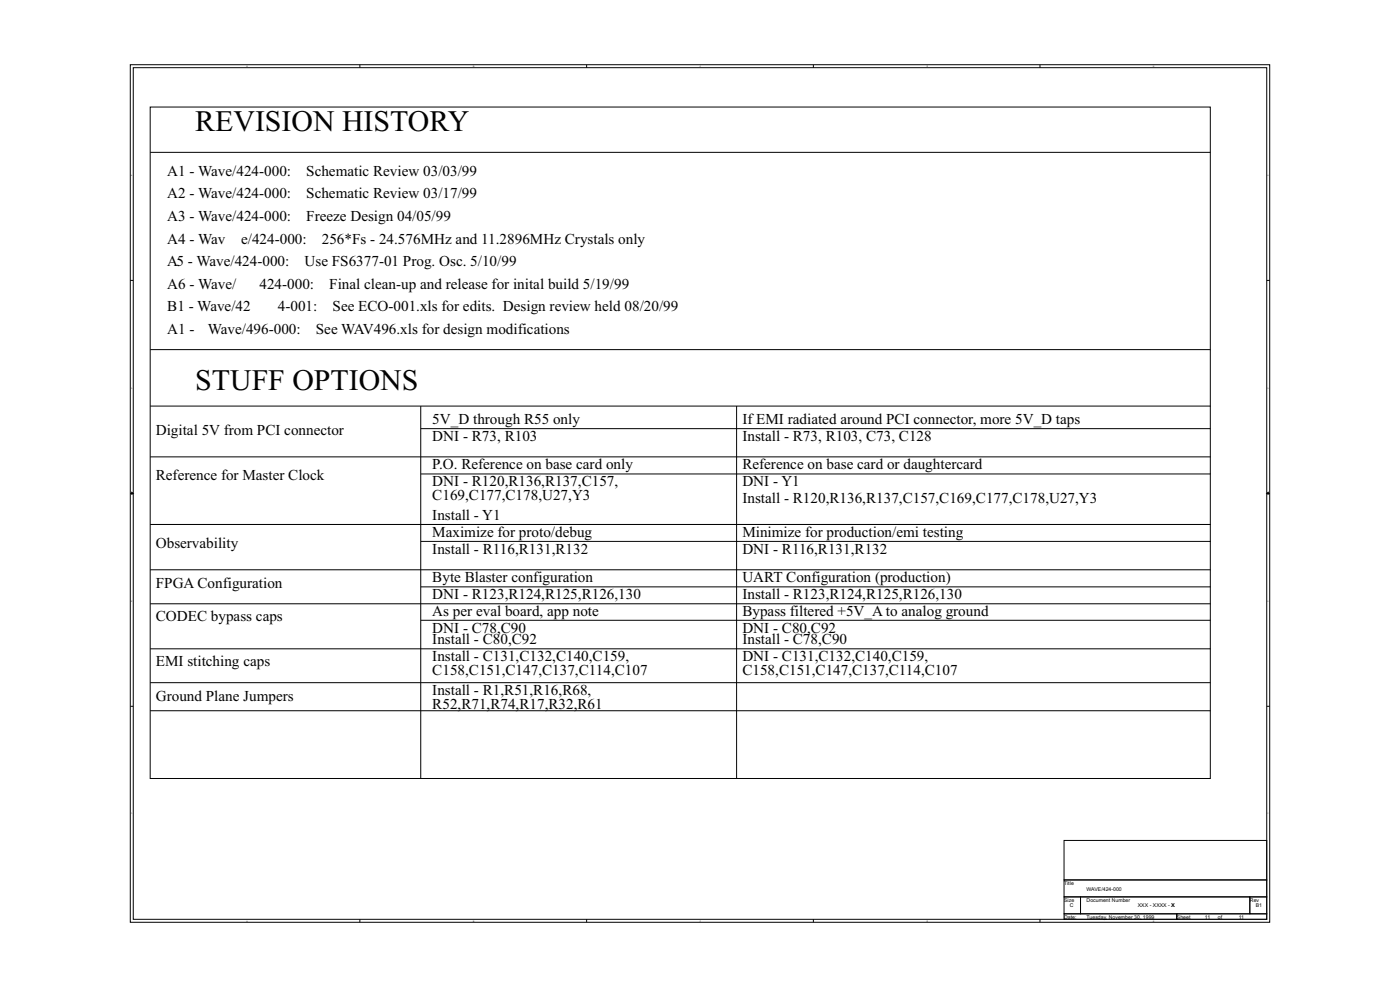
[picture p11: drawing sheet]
<svg xmlns="http://www.w3.org/2000/svg" width="210mm" height="148mm" viewBox="0 0 210 148" stroke-linecap="round" stroke-linejoin="round" font-family="sans-serif">
<defs><g id="words">
<g font-size="4.5" fill="#010202">
<text x="29.3" y="19.6">REVISION HISTORY</text>
<text x="29.3" y="58.5">STUFF OPTIONS</text>
</g>
<g font-size="2.3" fill="#010202">
<text x="25.1" y="26.3">A1 - Wave/424-000:</text>
<text x="25.1" y="29.7">A2 - Wave/424-000:</text>
<text x="45.9" y="26.3">Schematic Review 03/03/99</text>
<text x="45.9" y="29.7">Schematic Review 03/17/99</text>
<text x="25.1" y="33.2">A3 - Wave/424-000:</text>
<text x="45.9" y="33.2">Freeze Design 04/05/99</text>
<text x="25.1" y="36.5">A4 - Wav</text>
<text x="25.1" y="39.9">A5 - Wave/424-000:</text>
<text x="36.2" y="36.5">e/424-000:</text>
<text x="45.7" y="39.9">Use FS6377-01 Prog. Osc. 5/10/99</text>
<text x="48.3" y="36.5">256*Fs - 24.576MHz and 11.2896MHz Crystals only</text>
<text x="25.1" y="43.3">A6 - Wave/</text>
<text x="25.1" y="46.6">B1 - Wave/42</text>
<text x="38.9" y="43.3">424-000:</text>
<text x="41.7" y="46.6">4-001:</text>
<text x="49.4" y="43.3">Final clean-up and release for inital build 5/19/99</text>
<text x="49.9" y="46.6">See ECO-001.xls for edits. Design review held 08/20/99</text>
<text x="25.1" y="50.1">A1 -</text>
<text x="31.2" y="50.1">Wave/496-000:</text>
<text x="47.4" y="50.1">See WAV496.xls for design modifications</text>
<text x="23.4" y="65.3">Digital 5V from PCI connector</text>
<text x="64.8" y="63.6">5V_D through R55 only</text>
<text x="111.4" y="63.6">If EMI radiated around PCI connector, more 5V_D taps</text>
<text x="64.8" y="66.1">DNI - R73, R103</text>
<text x="64.8" y="70.4">P.O. Reference on base card only</text>
<text x="111.4" y="66.1">Install - R73, R103, C73, C128</text>
<text x="111.4" y="70.4">Reference on base card or daughtercard</text>
<text x="23.4" y="72">Reference for Master Clock</text>
<text x="64.8" y="72.9">DNI - R120,R136,R137,C157,</text>
<text x="64.8" y="75">C169,C177,C178,U27,Y3</text>
<text x="64.8" y="77.9">Install - Y1</text>
<text x="111.4" y="75.5">Install - R120,R136,R137,C157,C169,C177,C178,U27,Y3</text>
<text x="111.4" y="72.9">DNI - Y1</text>
<text x="23.4" y="82.2">Observability</text>
<text x="64.8" y="80.5">Maximize for proto/debug</text>
<text x="64.8" y="83">Install - R116,R131,R132</text>
<text x="111.4" y="80.5">Minimize for production/emi testing</text>
<text x="111.4" y="83">DNI - R116,R131,R132</text>
<text x="23.4" y="88.1">FPGA Configuration</text>
<text x="64.8" y="87.3">Byte Blaster configuration</text>
<text x="64.8" y="89.8">DNI - R123,R124,R125,R126,130</text>
<text x="111.4" y="87.3">UART Configuration (production)</text>
<text x="111.4" y="89.8">Install - R123,R124,R125,R126,130</text>
<text x="23.4" y="93.2">CODEC bypass caps</text>
<text x="64.8" y="92.4">As per eval board, app note</text>
<text x="64.8" y="94.9">DNI - C78,C90</text>
<text x="111.4" y="92.4">Bypass filtered +5V_A to analog ground</text>
<text x="111.4" y="94.9">DNI - C80,C92</text>
<text x="23.4" y="99.9">EMI stitching caps</text>
<text x="64.8" y="96.6">Install - C80,C92</text>
<text x="64.8" y="99.1">Install - C131,C132,C140,C159,</text>
<text x="64.8" y="101.3">C158,C151,C147,C137,C114,C107</text>
<text x="111.4" y="96.6">Install - C78,C90</text>
<text x="111.4" y="99.1">DNI - C131,C132,C140,C159,</text>
<text x="111.4" y="101.3">C158,C151,C147,C137,C114,C107</text>
<text x="23.4" y="105">Ground Plane Jumpers</text>
<text x="64.8" y="104.2">Install - R1,R51,R16,R68,</text>
<text x="64.8" y="106.3">R52,R71,R74,R17,R32,R61</text>
</g>
<g font-size=".8" fill="#010202">
<text x="159.6" y="132.7">Title</text>
<text x="159.6" y="135.2">Size</text>
<text x="159.6" y="137.8">Date:</text>
<text x="160.5" y="136">C</text>
<text x="163" y="133.6">WAVE/424-000</text>
<text x="163" y="137.8">Tuesday, November 30, 1999</text>
<text x="163" y="135.2">Document Number</text>
<text x="170.7" y="136">XXX - XXXX - X</text>
<text x="176.5" y="137.8">Sheet</text>
<text x="180.7" y="137.8">11</text>
<text x="182.7" y="137.8">of</text>
<text x="185.8" y="137.8">11</text>
<text x="187.5" y="135.2">Rev</text>
<text x="188.4" y="136">B1</text>
</g>
<g font-size=".3" fill="#010202">
<text x="37" y="10">A</text>
<text x="71" y="10">B</text>
<text x="105" y="10">C</text>
<text x="139" y="10">D</text>
<text x="173" y="10">E</text>
<text x="19.7" y="26.3">4</text>
<text x="190.1" y="26.3">4</text>
<text x="19.7" y="58.3">3</text>
<text x="190.1" y="58.3">3</text>
<text x="19.7" y="90.2">2</text>
<text x="190.1" y="90.2">2</text>
<text x="19.7" y="122.1">1</text>
<text x="190.1" y="122.1">1</text>
<text x="37" y="138.2">A</text>
<text x="71" y="138.2">B</text>
<text x="105" y="138.2">C</text>
<text x="139" y="138.2">D</text>
<text x="173" y="138.2">E</text>
</g>
</g></defs>
<g fill="none" stroke="#010202" stroke-width=".15">
<path d="M19.5 9.7h171v128.6h-171zM20 10.1h170v127.8h-170zM54 9.7v.4M88 9.7v.4M122 9.7v.4M156 9.7v.4M19.5 42h.5M190 42h.5M19.5 74h.5M190 74h.5M54 137.9v.4M88 137.9v.4"/>
<path d="M122 137.9v.4M156 137.9v.4M159.6 126h30.4v5.9h-30.4z"/>
</g>
<path d="M19.8 73.8l.2 .2-.2 .1z" fill="#010202"/>
<path d="M19.8 73.8l.2 .2-.2 .1z" fill="none" stroke="#010202" stroke-width=".15"/>
<path d="M190 74l.2-.2v.3z" fill="#010202"/>
<g fill="none" stroke="#010202" stroke-width=".15">
<path d="M22.5 16.1h159v100.6h-159zM22.5 22.8h159.1M22.5 52.4h159.1M22.5 60.9h159.1M22.5 68.5h159.1M22.5 78.6h159.1M63.1 60.9v55.9M63.1 64.3h118.5M63.1 71.1h118.5M110.5 60.9v55.9M190 74l.2-.2v.3zM22.5 85.4h159.1"/>
<path d="M22.5 90.5h159.1M22.5 97.3h159.1M63.1 81.2h118.5M63.1 88h118.5M63.1 93h118.5M19.5 105.9h.5M22.5 102.4h159.1M22.5 106.6h159.1M190 105.9h.5M159.6 131.9h30.4v2.6h-30.4zM159.6 134.5h2.5v2.5h-2.5zM159.6 137h16.9v.9h-16.9z"/>
<path d="M162.1 134.5h25.4v2.5h-25.4zM176.5 137h13.5v.9h-13.5zM187.5 134.5h2.5v2.5h-2.5z"/>
</g>
<use href="#words"/>
</svg>
